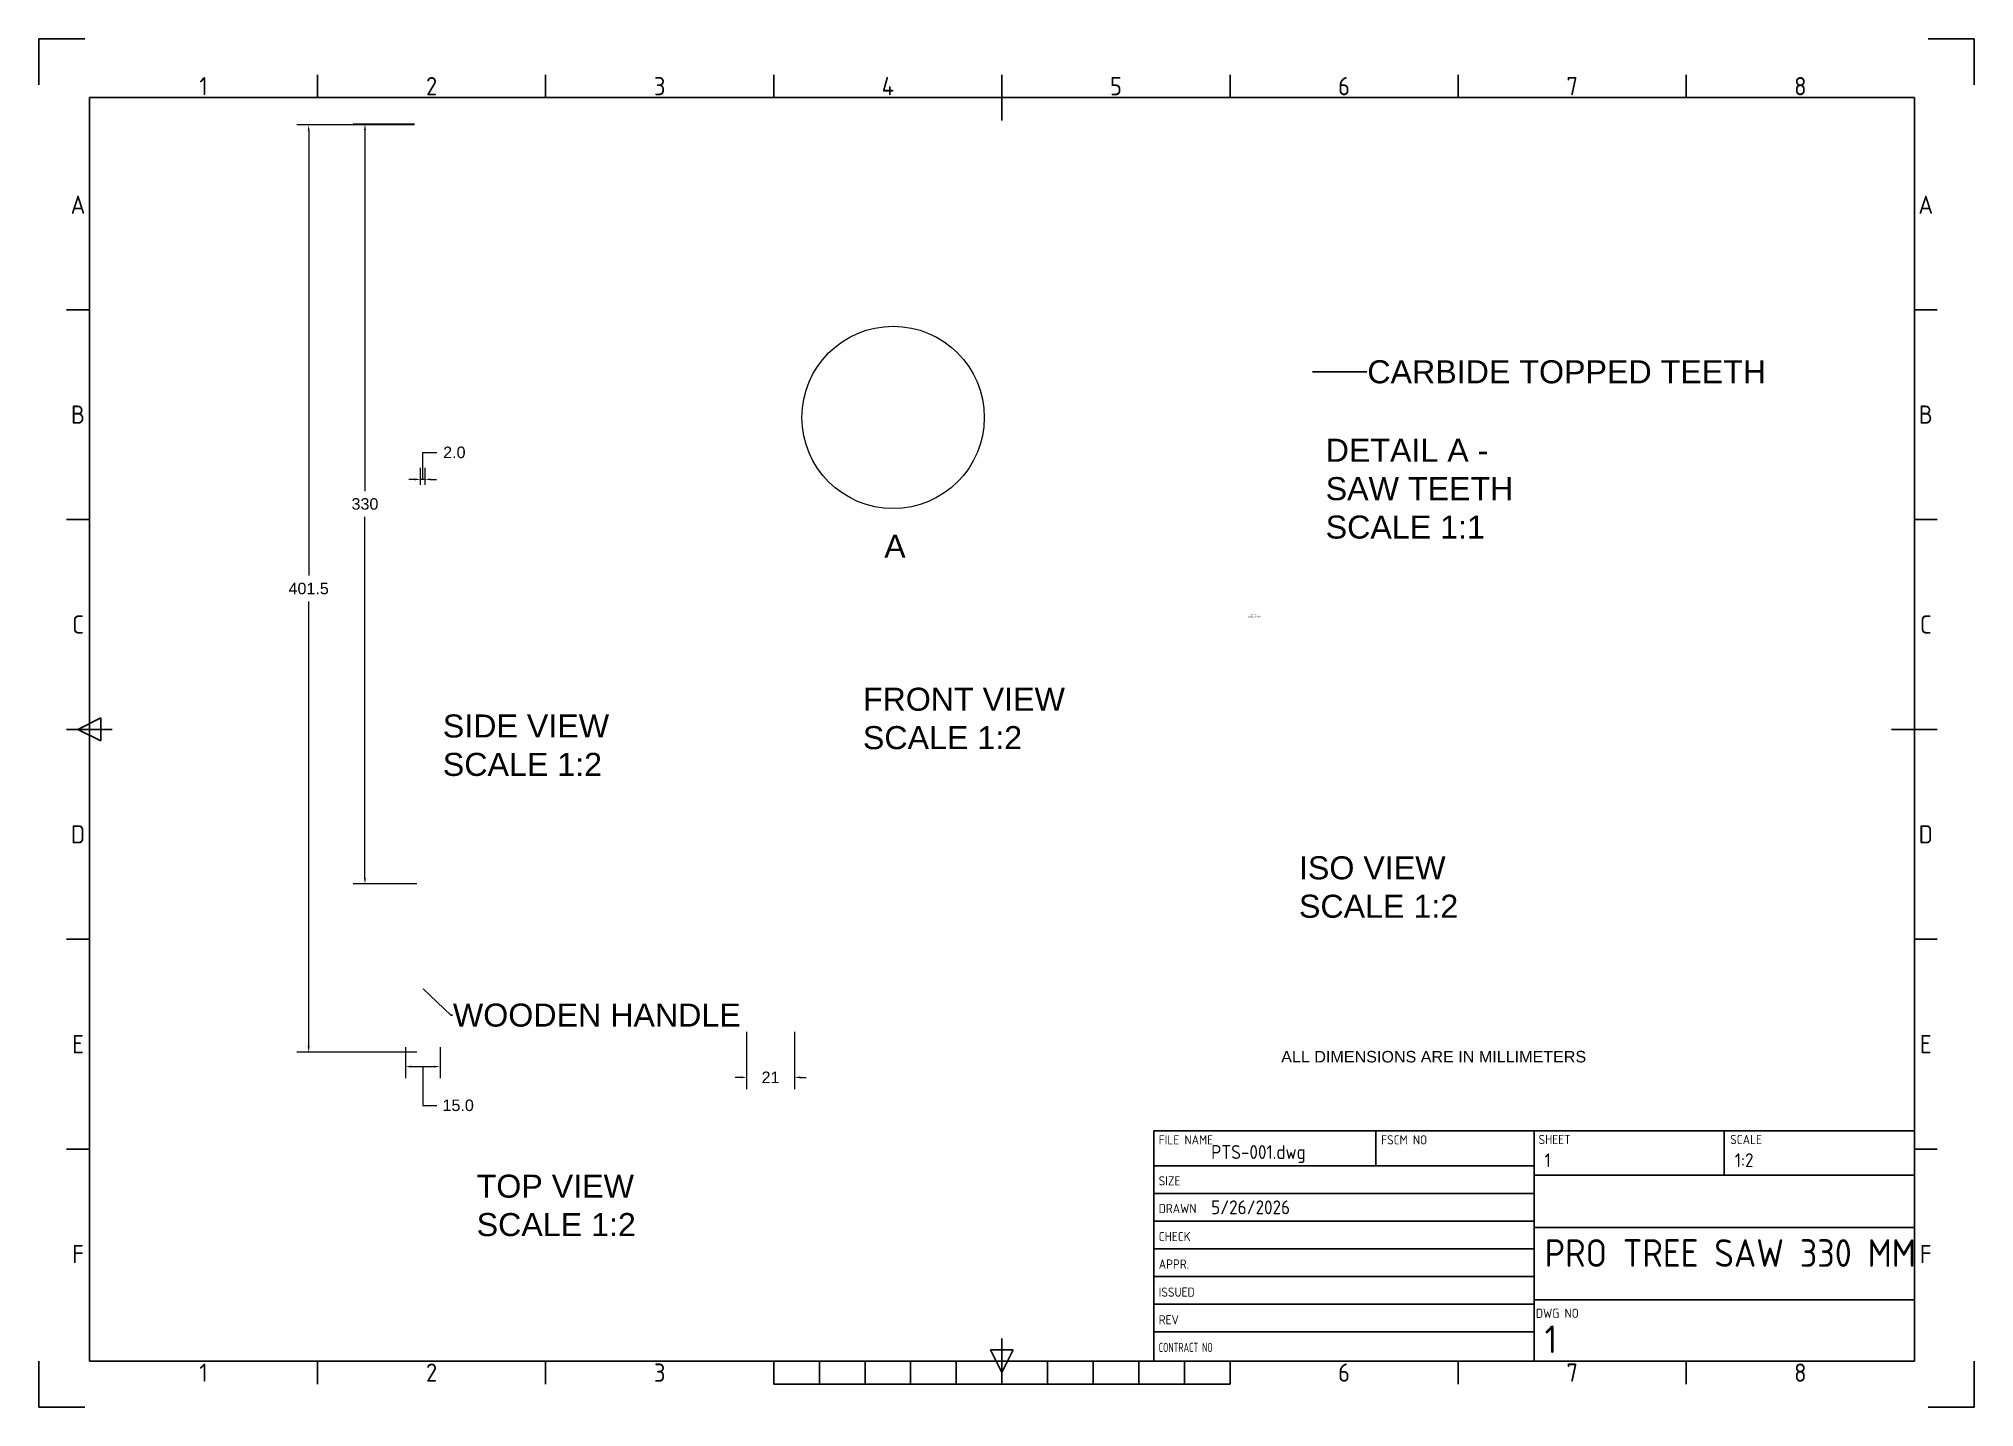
# Paper-space layout 'PTS-001' of a CAD drawing. Header units: millimetres. Extents: x 0 to 420, y 0 to 297.
import ezdxf
from ezdxf import colors
from ezdxf.entities.mleader import LeaderData, LeaderLine
from ezdxf.enums import TextEntityAlignment as Align
from ezdxf.math import Vec2, Vec3

# ---------------------------------------------------------------- set-up
doc = ezdxf.new("R2010")
doc.units = ezdxf.units.MM
for name, color, linetype, lineweight in [('G-ANNO-DIM', 4, 'Continuous', 18), ('G-ANNO-LABL', 2, 'Continuous', 25), ('G-ANNO-SYMB', 3, 'Continuous', 18), ('G-ANNO-TEXT', 2, 'Continuous', 18), ('MD_Annotation', 7, 'Continuous', 25)]:
    doc.layers.add(name, color=color, linetype=linetype, lineweight=lineweight)
doc.layers.add('Title Block', color=7, linetype='Continuous')
doc.styles.add('ACISOTS', font='isocp.shx', dxfattribs={"height": 1})
doc.styles.add('ISO Proportional', font='isocp.shx')
doc.styles.add('label', font='arial.ttf', dxfattribs={"height": 5})
doc.styles.get("Standard").update_dxf_attribs({"font": 'arial.ttf'})
doc.dimstyles.new('Copy of AM_ANSI', dxfattribs={"dimtxt": 2.5, "dimasz": 1.25, "dimexe": 2.54, "dimexo": 1.27, "dimgap": 1.524, "dimtad": 0, "dimtih": 1, "dimtoh": 1, "dimdec": 1, "dimzin": 7, "dimdsep": 46, "dimtxsty": 'Standard', "dimcen": 1.25, "dimclrd": 256, "dimclre": 256, "dimclrt": 7, "dimadec": 0, "dimazin": 2, "dimtp": 2.54, "dimtm": 2.54, "dimtfac": 0.71, "dimtdec": 1, "dimtofl": 0, "dimtmove": 1, "dimatfit": 3, "dimfxl": 25.4, "dimtolj": 1, "dimtzin": 7, "dimlwd": -1, "dimlwe": -1, "dimarcsym": 1})

# ---------------------------------------------------------------- blocks, each defined once
blk = doc.blocks.new('Title Block')
at = {"layer": 'Title Block'}
for p, q in [((0, 297), (0, 287)), ((10, 297), (0, 297)), ((420, 297), (410, 297)), ((420, 287), (420, 297)), ((60.5, 284.23), (60.5, 289.18)), ((110, 284.23), (110, 289.18)), ((159.5, 284.23), (159.5, 289.18)), ((209, 279.28), (209, 289.18)), ((258.5, 284.23), (258.5, 289.18)), ((308, 284.23), (308, 289.18)), ((357.5, 284.23), (357.5, 289.18)), ((407, 284.23), (11, 284.23)), ((11, 284.23), (11, 10)), ((407, 10), (407, 284.23)), ((11, 238.195), (6.050000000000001, 238.195)), ((411.95, 238.195), (407, 238.195)), ((11, 192.655), (6.050000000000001, 192.655)), ((411.95, 192.655), (407, 192.655)), ((6.050000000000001, 147.115), (15.95, 147.115)), ((8.524999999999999, 147.115), (13.475, 149.59)), ((13.475, 144.64), (8.524999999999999, 147.115)), ((13.475, 149.59), (13.475, 144.64)), ((402.05, 147.115), (411.95, 147.115)), ((11, 101.575), (6.050000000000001, 101.575)), ((411.95, 101.575), (407, 101.575)), ((407, 60), (242, 60)), ((242, 10), (242.0000000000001, 60)), ((290.1423062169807, 60), (290.1423062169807, 52.38180881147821)), ((324.5, 10), (324.5, 60)), ((365.75, 50.3481025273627), (365.75, 60)), ((407, 9.999999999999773), (407.0000000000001, 60)), ((11, 56.035), (6.050000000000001, 56.035)), ((411.95, 56.035), (407, 56.035)), ((242.0000000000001, 52.38180881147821), (324.5, 52.38180881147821)), ((242.0000000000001, 46.38180881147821), (324.5, 46.38180881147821)), ((407.0000000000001, 50.3481025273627), (324.5, 50.3481025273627)), ((242.0000000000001, 40.38180881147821), (324.5, 40.38180881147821)), ((324.5, 39.01303461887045), (407.0000000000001, 39.01303461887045)), ((242.0000000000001, 34.38180881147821), (324.5, 34.38180881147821)), ((242.0000000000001, 28.38180881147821), (324.5, 28.38180881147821)), ((242.0000000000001, 22.38180881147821), (324.5, 22.38180881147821)), ((324.5, 23.29272283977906), (407, 23.29272283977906)), ((209, 10), (209, 14.95)), ((242.0000000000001, 16.38180881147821), (324.5, 16.38180881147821)), ((0, 0), (0, 10)), ((11, 10), (407, 10)), ((60.5, 5.050000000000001), (60.5, 10)), ((110, 5.050000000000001), (110, 10)), ((159.5, 5.050000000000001), (159.5, 10)), ((169.4, 5.050000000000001), (169.4, 10)), ((179.3, 5.050000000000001), (179.3, 10)), ((189.2, 5.050000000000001), (189.2, 10)), ((199.1, 5.050000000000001), (199.1, 10)), ((206.525, 12.475), (211.475, 12.475)), ((209, 7.524999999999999), (206.525, 12.475)), ((211.475, 12.475), (209, 7.524999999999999)), ((209, 10), (209, 5.050000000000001)), ((218.9, 5.050000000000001), (218.9, 10)), ((228.8, 5.050000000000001), (228.8, 10)), ((238.7, 5.050000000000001), (238.7, 10)), ((407, 10), (242, 10)), ((248.6, 5.050000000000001), (248.6, 10)), ((258.5, 5.050000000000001), (258.5, 10)), ((308, 5.050000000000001), (308, 10)), ((357.5, 5.050000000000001), (357.5, 10)), ((420, 0), (420, 10)), ((159.5, 5.050000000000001), (258.5, 5.050000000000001)), ((0, 0), (10, 0)), ((420, 0), (410, 0))]:
    blk.add_line(p, q, dxfattribs=at)
at = {"layer": 'Title Block', "style": 'ISO Proportional'}
for s, p in [('1', (35.75, 286.705)), ('2', (85.25, 286.705)), ('3', (134.75, 286.705)), ('4', (184.25, 286.705)), ('5', (233.75, 286.705)), ('6', (283.25, 286.705)), ('7', (332.75, 286.705)), ('8', (382.25, 286.705)), ('A', (8.524999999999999, 260.965)), ('A', (409.475, 260.965)), ('B', (8.524999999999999, 215.425)), ('B', (409.475, 215.425)), ('C', (8.524999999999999, 169.885)), ('C', (409.475, 169.885)), ('D', (8.524999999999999, 124.345)), ('D', (409.475, 124.345)), ('E', (8.524999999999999, 78.80499999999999)), ('E', (409.475, 78.80499999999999)), ('F', (8.524999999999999, 33.265)), ('F', (409.475, 33.265)), ('1', (35.75, 7.524999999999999)), ('2', (85.25, 7.524999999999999)), ('3', (134.75, 7.524999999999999)), ('6', (283.25, 7.524999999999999)), ('7', (332.75, 7.524999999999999)), ('8', (382.25, 7.524999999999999))]:
    blk.add_text(s, height=3.96, dxfattribs=at).set_placement(p, align=Align.MIDDLE)
at = {"layer": 'Title Block', "lineweight": 25, "style": 'ACISOTS'}
for s, p in [('FILE NAME', (243.0279610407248, 57.04325311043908)), ('FSCM NO', (291.299406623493, 57.04325311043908)), ('SHEET', (325.4527401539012, 57.11201390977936)), ('SCALE', (367.032637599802, 57.11201390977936)), ('SIZE', (243.0279610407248, 48.13874720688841)), ('DRAWN', (243.0279610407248, 42.13874720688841)), ('CHECK', (243.0279610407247, 36.05202214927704)), ('APPR.', (243.0279610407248, 30.07943282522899)), ('ISSUED', (243.0279610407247, 23.99270776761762)), ('REV', (243.0279610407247, 17.99270776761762))]:
    blk.add_text(s, height=2, dxfattribs=at).set_placement(p)
at = {"layer": 'Title Block', "lineweight": 25, "style": 'ACISOTS', "width": 0.6835185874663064}
blk.add_text('CONTRACT NO', height=2, dxfattribs=at).set_placement((243.0279610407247, 11.99270776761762))
at = {"layer": 'Title Block', "insert": (324.8803133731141, 21.40915375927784), "char_height": 2, "width": 8.800000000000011, "attachment_point": 1, "style": 'ACISOTS'}
blk.add_mtext('DWG NO', dxfattribs=at)
at = {"layer": 'Title Block', "lineweight": 35, "style": 'ACISOTS'}
for tag, p, height in [('FILE_NAME', (254.4119275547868, 53.89509502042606), 3), ('FSCM_NO', (293.6822793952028, 53.03640428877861), 3), ('SHEET', (326.7745050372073, 52.11261415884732), 3), ('SCALE', (368.0245050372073, 52.11261415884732), 3), ('SIZE', (254.7030753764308, 48.22993336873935), 3), ('DESIGN_ACTIVITY', (328.7853977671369, 43.1363952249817), 3.5), ('CHECK_DATE', (254.4119275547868, 41.89509502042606), 3), ('CHECK_DATE', (254.7030753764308, 36.14320702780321), 3), ('CHECKED_BY', (277.9557841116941, 36.14320702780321), 3), ('SHEETNAME', (326.7745050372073, 30.47529867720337), 6), ('APPROVAL_DATE', (254.7030753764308, 30.17061898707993), 3), ('APPROVED_BY', (277.9557841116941, 30.17061898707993), 3), ('ISSUE_DATE', (254.7030753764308, 24.08389264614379), 3), ('ISSUED_BY', (277.9557841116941, 24.08389264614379), 3), ('DRAWING_SUBTITLE', (328.785397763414, 25.44272782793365), 3), ('REVISION', (254.7030753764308, 18.08389264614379), 3), ('SHEETNUMBER-NAME', (326.7745050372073, 11.76451163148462), 6), ('CONTRACT_NO', (254.7030753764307, 12.08389264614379), 3.5)]:
    blk.add_attdef(tag, p, '', height=height, dxfattribs=at)
blk = doc.blocks.new('*D36')
at = {"layer": 'Defpoints', "color": 0, "transparency": 16777216}
for p in [(82.82713205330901, 278.2913447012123), (58.57807781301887, 77.05462501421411), (83.3271320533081, 77.05462501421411)]:
    blk.add_point(p, dxfattribs=at)
at = {"layer": 'G-ANNO-DIM', "linetype": 'ByBlock', "transparency": 16777216}
for p, q in [((81.55713205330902, 278.2913447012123), (56.03807781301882, 278.2913447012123)), ((82.05713205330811, 77.05462501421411), (56.03807781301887, 77.05462501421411))]:
    blk.add_line(p, q, dxfattribs=at)
at = {"layer": 'G-ANNO-DIM', "transparency": 16777216}
for p, q in [((58.57807781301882, 277.0413447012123), (58.57807781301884, 180.4734173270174)), ((58.57807781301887, 78.30462501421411), (58.57807781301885, 174.872552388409))]:
    blk.add_line(p, q, dxfattribs=at)
for points in [[(58.36974447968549, 277.0413447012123), (58.78641114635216, 277.0413447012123), (58.57807781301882, 278.2913447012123)], [(58.36974447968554, 78.30462501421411), (58.78641114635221, 78.30462501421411), (58.57807781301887, 77.05462501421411)]]:
    blk.add_solid(points, dxfattribs=at)
at = {"layer": 'G-ANNO-DIM', "color": 7, "transparency": 16777216, "insert": (58.57807781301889, 177.6729848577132), "char_height": 2.5, "attachment_point": 5}
blk.add_mtext('\\A1;401.5', dxfattribs=at)
blk = doc.blocks.new('*D38')
at = {"layer": 'Defpoints', "color": 0, "transparency": 16777216}
for p in [(79.57713205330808, 79.42962501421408), (87.07713205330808, 79.42962501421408), (87.07713205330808, 73.93012142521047)]:
    blk.add_point(p, dxfattribs=at)
at = {"layer": 'G-ANNO-DIM', "linetype": 'ByBlock', "transparency": 16777216}
for p, q in [((79.57713205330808, 78.15962501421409), (79.57713205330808, 71.39012142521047)), ((87.07713205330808, 78.15962501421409), (87.07713205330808, 71.39012142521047))]:
    blk.add_line(p, q, dxfattribs=at)
at = {"layer": 'G-ANNO-DIM', "transparency": 16777216}
for p, q in [((80.82713205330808, 73.93012142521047), (85.82713205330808, 73.93012142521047)), ((83.32713205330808, 73.93012142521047), (83.32713205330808, 65.52239154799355)), ((83.32713205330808, 65.52239154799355), (86.37513205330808, 65.52239154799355))]:
    blk.add_line(p, q, dxfattribs=at)
for points in [[(80.82713205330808, 74.1384547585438), (80.82713205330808, 73.72178809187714), (79.57713205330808, 73.93012142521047)], [(85.82713205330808, 74.1384547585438), (85.82713205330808, 73.72178809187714), (87.07713205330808, 73.93012142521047)]]:
    blk.add_solid(points, dxfattribs=at)
at = {"layer": 'G-ANNO-DIM', "color": 7, "transparency": 16777216, "insert": (91.02413205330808, 65.52239154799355), "char_height": 2.5, "attachment_point": 5}
blk.add_mtext('\\A1;15.0', dxfattribs=at)
blk = doc.blocks.new('*D39')
at = {"layer": 'Defpoints', "color": 0, "transparency": 16777216}
for p in [(153.5966369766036, 82.72703350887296), (164.0000103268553, 82.72703350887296), (164.0000103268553, 71.60450040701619)]:
    blk.add_point(p, dxfattribs=at)
at = {"layer": 'G-ANNO-DIM', "linetype": 'ByBlock', "transparency": 16777216}
for p, q in [((153.5966369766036, 81.45703350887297), (153.5966369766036, 69.06450040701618)), ((164.0000103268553, 81.45703350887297), (164.0000103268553, 69.06450040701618))]:
    blk.add_line(p, q, dxfattribs=at)
at = {"layer": 'G-ANNO-DIM', "transparency": 16777216}
for p, q in [((152.3466369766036, 71.60450040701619), (151.0966369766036, 71.60450040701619)), ((165.2500103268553, 71.60450040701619), (166.5000103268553, 71.60450040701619))]:
    blk.add_line(p, q, dxfattribs=at)
for points in [[(152.3466369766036, 71.81283374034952), (152.3466369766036, 71.39616707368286), (153.5966369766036, 71.60450040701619)], [(165.2500103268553, 71.81283374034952), (165.2500103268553, 71.39616707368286), (164.0000103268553, 71.60450040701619)]]:
    blk.add_solid(points, dxfattribs=at)
at = {"layer": 'G-ANNO-DIM', "color": 7, "transparency": 16777216, "insert": (158.7983236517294, 71.60450040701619), "char_height": 2.5, "attachment_point": 5}
blk.add_mtext('\\A1;21', dxfattribs=at)
blk = doc.blocks.new('*D40')
at = {"layer": 'Defpoints', "color": 0, "transparency": 16777216}
for p in [(82.82713205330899, 201.3618735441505), (82.82713205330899, 198.9076961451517), (83.82713205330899, 198.9076961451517)]:
    blk.add_point(p, dxfattribs=at)
at = {"layer": 'G-ANNO-DIM', "transparency": 16777216}
for p, q in [((83.32713205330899, 201.3618735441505), (83.32713205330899, 207.216738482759)), ((83.32713205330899, 207.216738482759), (86.37513205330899, 207.216738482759)), ((81.57713205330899, 201.3618735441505), (80.32713205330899, 201.3618735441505)), ((83.82713205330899, 201.3618735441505), (82.82713205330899, 201.3618735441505)), ((85.07713205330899, 201.3618735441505), (86.32713205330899, 201.3618735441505))]:
    blk.add_line(p, q, dxfattribs=at)
at = {"layer": 'G-ANNO-DIM', "linetype": 'ByBlock', "transparency": 16777216}
for p, q in [((82.82713205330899, 200.1776961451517), (82.82713205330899, 203.9018735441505)), ((83.82713205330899, 200.1776961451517), (83.82713205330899, 203.9018735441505))]:
    blk.add_line(p, q, dxfattribs=at)
at = {"layer": 'G-ANNO-DIM', "transparency": 16777216}
for points in [[(81.57713205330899, 201.5702068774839), (81.57713205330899, 201.1535402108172), (82.82713205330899, 201.3618735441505)], [(85.07713205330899, 201.5702068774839), (85.07713205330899, 201.1535402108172), (83.82713205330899, 201.3618735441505)]]:
    blk.add_solid(points, dxfattribs=at)
at = {"layer": 'G-ANNO-DIM', "color": 7, "transparency": 16777216, "insert": (90.19193560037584, 207.216738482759), "char_height": 2.5, "attachment_point": 5}
blk.add_mtext('\\A1;2.0', dxfattribs=at)
blk = doc.blocks.new('*D41')
at = {"layer": 'Defpoints', "color": 0, "transparency": 16777216}
for p in [(82.8271320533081, 278.4430019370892), (70.79198676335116, 113.6097910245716), (83.3271320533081, 113.6097910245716)]:
    blk.add_point(p, dxfattribs=at)
at = {"layer": 'G-ANNO-DIM', "linetype": 'ByBlock', "transparency": 16777216}
for p, q in [((81.55713205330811, 278.4430019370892), (68.25198676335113, 278.4430019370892)), ((82.05713205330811, 113.6097910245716), (68.25198676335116, 113.6097910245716))]:
    blk.add_line(p, q, dxfattribs=at)
at = {"layer": 'G-ANNO-DIM', "transparency": 16777216}
for p, q in [((70.79198676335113, 277.1930019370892), (70.79198676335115, 198.8276816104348)), ((70.79198676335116, 114.8597910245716), (70.79198676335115, 193.225111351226))]:
    blk.add_line(p, q, dxfattribs=at)
for points in [[(70.5836534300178, 277.1930019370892), (71.00032009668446, 277.1930019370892), (70.79198676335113, 278.4430019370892)], [(70.58365343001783, 114.8597910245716), (71.00032009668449, 114.8597910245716), (70.79198676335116, 113.6097910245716)]]:
    blk.add_solid(points, dxfattribs=at)
at = {"layer": 'G-ANNO-DIM', "color": 7, "transparency": 16777216, "insert": (70.79198676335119, 196.0263964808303), "char_height": 2.5, "attachment_point": 5}
blk.add_mtext('\\A1;330', dxfattribs=at)

psp = doc.layouts.new('PTS-001')

# ---------------------------------------------------------------- linework, layer by layer
at = {"layer": 'G-ANNO-SYMB'}
psp.add_circle((185.4015669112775, 214.8238849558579), 19.78510879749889, dxfattribs=at)

# ---------------------------------------------------------------- block references
ref = psp.add_blockref('Title Block', (0, 0))
ref.add_attrib('SHEETNAME', 'PRO TREE SAW 330 MM', (326.7745050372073, 30.47529867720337), dxfattribs={"layer": 'Title Block', "lineweight": 35, "height": 6, "style": 'ACISOTS'})
ref.add_attrib('SHEETNUMBER-NAME', '1', (326.7745050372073, 11.76451163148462), dxfattribs={"layer": 'Title Block', "lineweight": 35, "height": 6, "style": 'ACISOTS'})
ref.add_attrib('SCALE', '1:2', (368.0245050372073, 52.11261415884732), dxfattribs={"layer": 'Title Block', "lineweight": 35, "height": 3, "style": 'ACISOTS'})
ref.add_attrib('SHEET', '1', (326.7745050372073, 52.11261415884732), dxfattribs={"layer": 'Title Block', "lineweight": 35, "height": 3, "style": 'ACISOTS'})
ref.add_attrib('FILE_NAME', 'PTS-001.dwg', (254.4119275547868, 53.89509502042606), dxfattribs={"layer": 'Title Block', "lineweight": 35, "height": 3, "style": 'ACISOTS'})
ref.add_attrib('CHECK_DATE', '5/26/2026', (254.4119275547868, 41.89509502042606), dxfattribs={"layer": 'Title Block', "lineweight": 35, "height": 3, "style": 'ACISOTS'})

# ---------------------------------------------------------------- texts
at = {"layer": 'G-ANNO-LABL', "char_height": 5, "attachment_point": 1, "style": 'label'}
for s, insert in [('{\\C7;FRONT VIEW \\PSCALE 1:2}', (178.8356265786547, 156.1579454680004)), ('{\\C7;SIDE VIEW \\PSCALE 1:2}', (87.68490761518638, 150.3540627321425)), ('{\\C7;ISO VIEW \\PSCALE 1:2}', (273.4624288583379, 119.5722613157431)), ('{\\C7;TOP VIEW \\PSCALE 1:2}', (95.0233143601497, 50.48539872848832))]:
    psp.add_mtext_dynamic_manual_height_columns(s, width=73.38405018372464, gutter_width=25, heights=[0], dxfattribs=dict(at, insert=insert))
at = {"layer": 'G-ANNO-SYMB', "char_height": 5, "attachment_point": 1, "style": 'label'}
for s, width, insert in [('DETAIL A - SAW TEETH\\PSCALE 1:1', 42.48550246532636, (279.2559062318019, 210.1923630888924)), ('A', 27.42246094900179, (183.4704077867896, 189.3505168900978))]:
    psp.add_mtext_dynamic_manual_height_columns(s, width=width, gutter_width=25, heights=[0], dxfattribs=dict(at, insert=insert))
at = {"layer": 'G-ANNO-TEXT', "insert": (269.6135798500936, 77.33732764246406), "char_height": 2.5, "attachment_point": 1, "style": 'label'}
psp.add_mtext_dynamic_manual_height_columns('{\\C7;ALL DIMENSIONS ARE IN MILLIMETERS}', width=122.9672011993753, gutter_width=25, heights=[0], dxfattribs=at)
at = {"layer": 'MD_Annotation', "color": 30, "insert": (263.8066309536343, 172.096214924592), "char_height": 0.24, "width": 2.999181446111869, "attachment_point": 2}
psp.add_mtext('DETAIL A\\PSCALE 1\'-0" = 1\'-0"', dxfattribs=at)

# ---------------------------------------------------------------- dimensions: what is measured, and where the dimension line sits
at = {"layer": 'G-ANNO-DIM'}
dim = psp.add_linear_dim(base=(58.57807781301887, 77.05462501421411), p1=(82.82713205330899, 278.2913447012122), p2=(83.32713205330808, 77.05462501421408), angle=90, text='401.5', dimstyle='Copy of AM_ANSI', override={"dimlfac": -2, "dimtol": 0, "dimlim": 0, "dimtp": 2.54, "dimtm": 2.54, "dimtfac": 0.71, "dimtdec": 1, "dimtolj": 1, "dimtzin": 7}, dxfattribs=at)
dim.commit()
dim.dimension.update_dxf_attribs({"geometry": '*D36', "text_midpoint": (58.57807781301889, 177.6729848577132)})
dim = psp.add_linear_dim(base=(70.79198676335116, 113.6097910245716), p1=(82.82713205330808, 278.4430019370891), p2=(83.32713205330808, 113.6097910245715), angle=90, dimstyle='Copy of AM_ANSI', override={"dimdec": 0, "dimlfac": -2, "dimpost": ''}, dxfattribs=at)
dim.commit()
dim.dimension.update_dxf_attribs({"geometry": '*D41', "text_midpoint": (70.79198676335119, 196.0263964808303)})
for base, p1, p2, picture, middle in [((82.82713205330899, 201.3618735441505), (83.82713205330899, 198.9076961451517), (82.82713205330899, 198.9076961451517), '*D40', (87.89913205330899, 207.216738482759)), ((87.07713205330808, 73.93012142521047), (79.57713205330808, 79.42962501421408), (87.07713205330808, 79.42962501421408), '*D38', (87.89913205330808, 65.52239154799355))]:
    dim = psp.add_linear_dim(base=base, p1=p1, p2=p2, dimstyle='Copy of AM_ANSI', override={"dimlfac": -2}, dxfattribs=at)
    dim.commit()
    dim.dimension.update_dxf_attribs({"geometry": picture, "text_midpoint": middle})
dim = psp.add_linear_dim(base=(164.0000103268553, 71.60450040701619), p1=(153.5966369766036, 82.72703350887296), p2=(164.0000103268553, 82.72703350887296), text='21', dimstyle='Copy of AM_ANSI', override={"dimdec": 2, "dimlfac": -2, "dimpost": ''}, dxfattribs=at)
dim.commit()
dim.dimension.update_dxf_attribs({"geometry": '*D39', "text_midpoint": (158.7983236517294, 71.60450040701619)})

# ---------------------------------------------------------------- leaders
at = {"layer": 'G-ANNO-TEXT'}
ml = psp.add_multileader_mtext('Standard', dxfattribs=at)
ml.set_content('{\\C7;CARBIDE TOPPED TEETH}', color=256, style='label')
ml.set_leader_properties()
ml.build(insert=Vec2(0, 0))
ml.multileader.update_dxf_attribs({"dogleg_length": 0.36, "arrow_head_size": 0.18})
ctx = ml.context
ctx.base_point, ctx.char_height, ctx.arrow_head_size, ctx.landing_gap_size, ctx.plane_origin = Vec3(288.201624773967, 224.6770270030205), 5, 0.18, 0.09, Vec3(276.2366029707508, 224.6770270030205)
notes = []
notes.append((ctx, [(0, (1, 1, 0), (287.8416247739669, 224.6770270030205), (1, 0), 0.36, [(0, [(276.2366029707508, 224.6770270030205)], 0, [])])]))
ctx.mtext.insert, ctx.mtext.flow_direction = Vec3(288.2916247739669, 227.2196600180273), 5
ml = psp.add_multileader_mtext('Standard', dxfattribs=at)
ml.set_content('{\\C7;WOODEN HANDLE}', color=256, style='label')
ml.set_leader_properties()
ml.build(insert=Vec2(0, 0))
ml.multileader.update_dxf_attribs({"dogleg_length": 0.36, "arrow_head_size": 0.18})
ctx = ml.context
ctx.base_point, ctx.char_height, ctx.arrow_head_size, ctx.landing_gap_size, ctx.plane_origin = Vec3(89.7773470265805, 85.07584330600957), 5, 0.18, 0.09, Vec3(80.91566244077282, 89.44012804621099)
notes.append((ctx, [(0, (1, 1, 0), (89.4173470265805, 85.07584330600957), (1, 0), 0.36, [(0, [(83.32713205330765, 90.90757312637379)], 0, [])])]))
ctx.mtext.insert, ctx.mtext.flow_direction = Vec3(89.8673470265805, 87.6184763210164), 5
for ctx, leaders in notes:
    for number, flags, end, landing, length, lines in leaders:
        leader = LeaderData()
        leader.index, (leader.has_last_leader_line, leader.has_dogleg_vector, leader.attachment_direction) = number, flags
        leader.last_leader_point, leader.dogleg_vector, leader.dogleg_length = Vec3(end), Vec3(landing), length
        for number, points, colour, breaks in lines:
            line = LeaderLine()
            line.index, line.vertices, line.color, line.breaks = number, Vec3.list(points), colors.encode_raw_color(colour), breaks
            leader.lines.append(line)
        ctx.leaders.append(leader)

doc.saveas('drawing.dxf')
